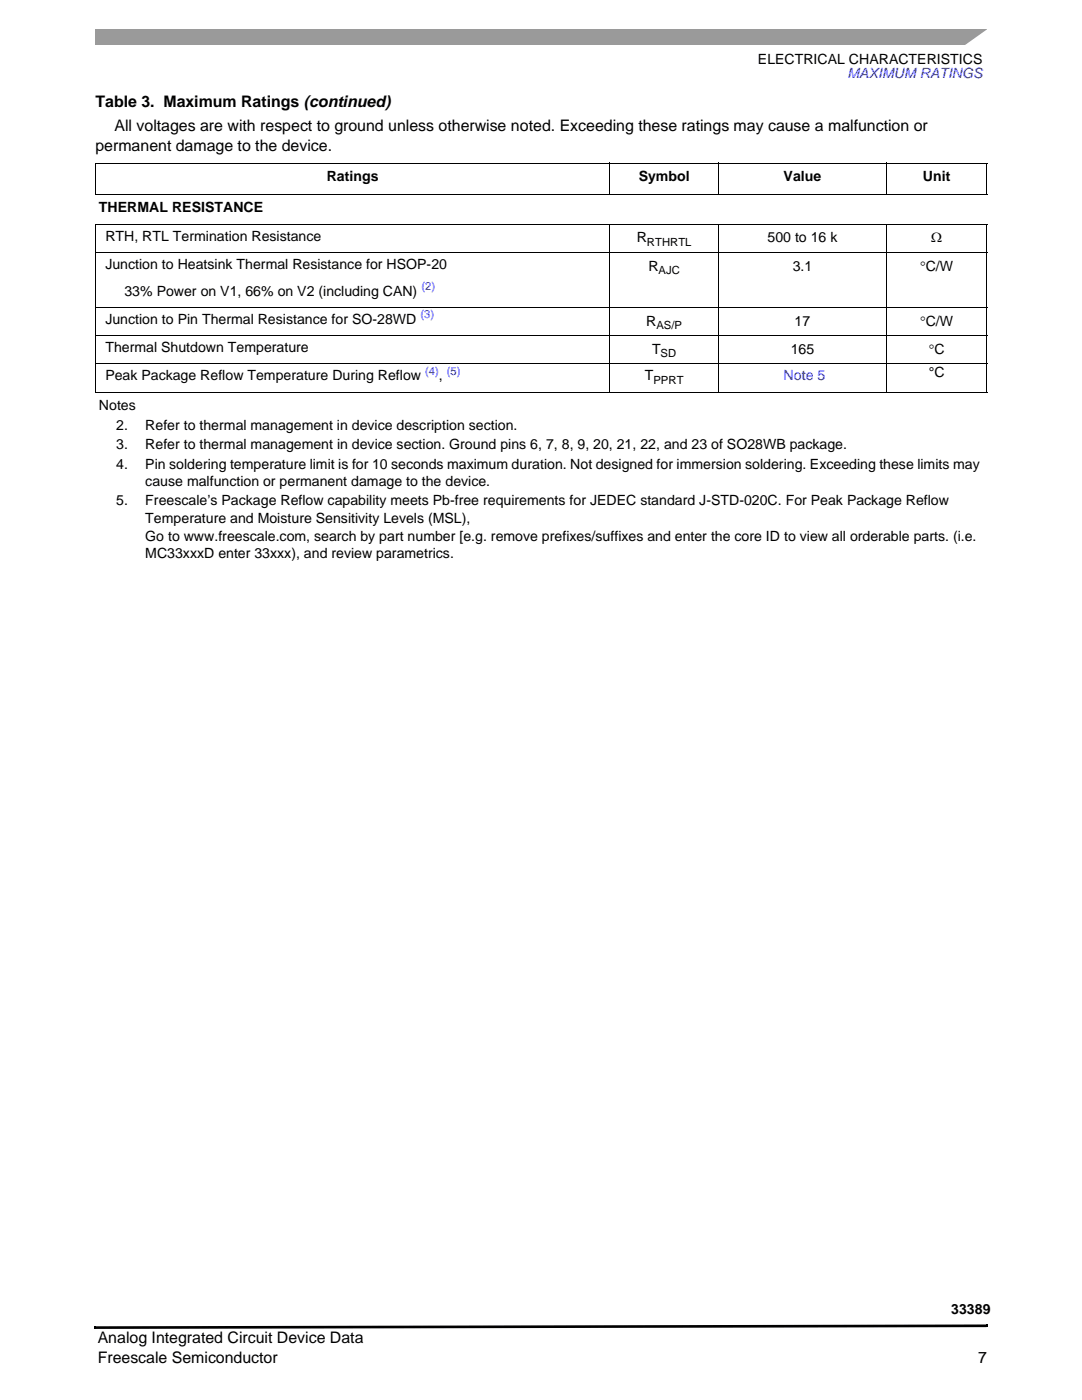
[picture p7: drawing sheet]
<svg xmlns="http://www.w3.org/2000/svg" width="216mm" height="279mm" viewBox="0 0 216 279" stroke-linecap="round" stroke-linejoin="round" font-family="sans-serif">
<defs><g id="words">
<g font-size="3.2">
<text x="19" y="21.4">Table 3. Maximum Ratings (continued)</text>
<text x="22.9" y="26.2">All voltages are with respect to ground unless otherwise noted. Exceeding these ratings may cause a malfunction or</text>
<text x="19" y="30.1">permanent damage to the device.</text>
<text x="19.5" y="268.1">Analog Integrated Circuit Device Data</text>
<text x="19.5" y="272">Freescale Semiconductor</text>
<text x="195.2" y="272">7</text>
</g>
<g font-size="2.8">
<text x="151.2" y="12.7">ELECTRICAL CHARACTERISTICS</text>
<text x="65.2" y="36.1">Ratings</text>
<text x="127.4" y="36.1">Symbol</text>
<text x="156.4" y="36.1">Value</text>
<text x="184.1" y="36.1">Unit</text>
<text x="19.7" y="42.4">THERMAL RESISTANCE</text>
<text x="21" y="48">RTH, RTL Termination Resistance</text>
<text x="21" y="53.7">Junction to Heatsink Thermal Resistance for HSOP-20</text>
<text x="127.1" y="48.4">R</text>
<text x="153.1" y="48.4">500 to 16 k</text>
<text x="185.8" y="48.4">Ω</text>
<text x="24.8" y="59">33% Power on V1, 66% on V2 (including CAN)</text>
<text x="129.4" y="54">R</text>
<text x="158.2" y="54">3.1</text>
<text x="183.6" y="54">°C/W</text>
<text x="21" y="64.6">Junction to Pin Thermal Resistance for SO-28WD</text>
<text x="128.9" y="65">R</text>
<text x="158.6" y="65">17</text>
<text x="183.6" y="65">°C/W</text>
<text x="21" y="70.3">Thermal Shutdown Temperature</text>
<text x="130.1" y="70.6">T</text>
<text x="157.8" y="70.6">165</text>
<text x="185.3" y="70.6">°C</text>
<text x="21" y="75.9">Peak Package Reflow Temperature During Reflow</text>
<text x="87.6" y="75.9">,</text>
<text x="128.7" y="75.9">T</text>
<text x="185.3" y="75.2">°C</text>
<text x="19.7" y="81.9">Notes</text>
<text x="23.2" y="85.8">2.</text>
<text x="23.2" y="89.6">3.</text>
<text x="29" y="85.8">Refer to thermal management in device description section.</text>
<text x="29" y="89.6">Refer to thermal management in device section. Ground pins 6, 7, 8, 9, 20, 21, 22, and 23 of SO28WB package.</text>
<text x="23.2" y="93.5">4.</text>
<text x="29" y="93.5">Pin soldering temperature limit is for 10 seconds maximum duration. Not designed for immersion soldering. Exceeding these limits may</text>
<text x="23.2" y="100.9">5.</text>
<text x="29" y="100.9">Freescale’s Package Reflow capability meets Pb-free requirements for JEDEC standard J-STD-020C. For Peak Package Reflow</text>
<text x="29" y="97">cause malfunction or permanent damage to the device.</text>
<text x="29" y="104.4">Temperature and Moisture Sensitivity Levels (MSL),</text>
<text x="29" y="107.9">Go to www.freescale.com, search by part number [e.g. remove prefixes/suffixes and enter the core ID to view all orderable parts. (i.e.</text>
<text x="29" y="111.4">MC33xxxD enter 33xxx), and review parametrics.</text>
<text x="189.8" y="262.2">33389</text>
</g>
<g font-size="2.8" fill="#00f">
<text x="169.1" y="15.5">MAXIMUM RATINGS</text>
<text x="156.4" y="75.9">Note 5</text>
</g>
<g font-size="2.2">
<text x="129.1" y="49.1">RTHRTL</text>
<text x="131.4" y="54.7">AJC</text>
<text x="131" y="65.7">AS/P</text>
<text x="131.8" y="71.3">SD</text>
<text x="130.4" y="76.6">PPRT</text>
</g>
<g font-size="2.2" fill="#00f">
<text x="84.1" y="57.8">(2)</text>
<text x="83.9" y="63.5">(3)</text>
<text x="84.8" y="74.8">(4)</text>
<text x="89.2" y="74.8">(5)</text>
</g>
</g></defs>
<path d="M18.8 264.7h.2v.5h-.2zM196.8 264.3h.3v.6h-.3zM19 264.7l177.8-.4v.6l-177.8 .3z" fill="#000"/>
<path d="M19 5.9h177.8v3.2h-177.8z" fill="#9a9a9a"/>
<path d="M192 9.4l5.3-3.8h1.5v3.8z" fill="#fff"/>
<g fill="none" stroke="#000" stroke-width=".2">
<path d="M19 32.5h178M19 38.8h178M19 32.6v6.1M121.7 32.4v6.4M143.4 32.4v6.4M176.9 32.4v6.4M196.9 32.6v6.1M19 44.7h178M19 50.4h178M19 44.8v33.4M121.7 44.7v33.7M143.4 44.7v33.7"/>
<path d="M176.9 44.7v33.7M196.9 44.8v33.4M19 61.3h178M19 67h178M19 72.6h178M19 78.3h178"/>
</g>
<use href="#words"/>
</svg>
